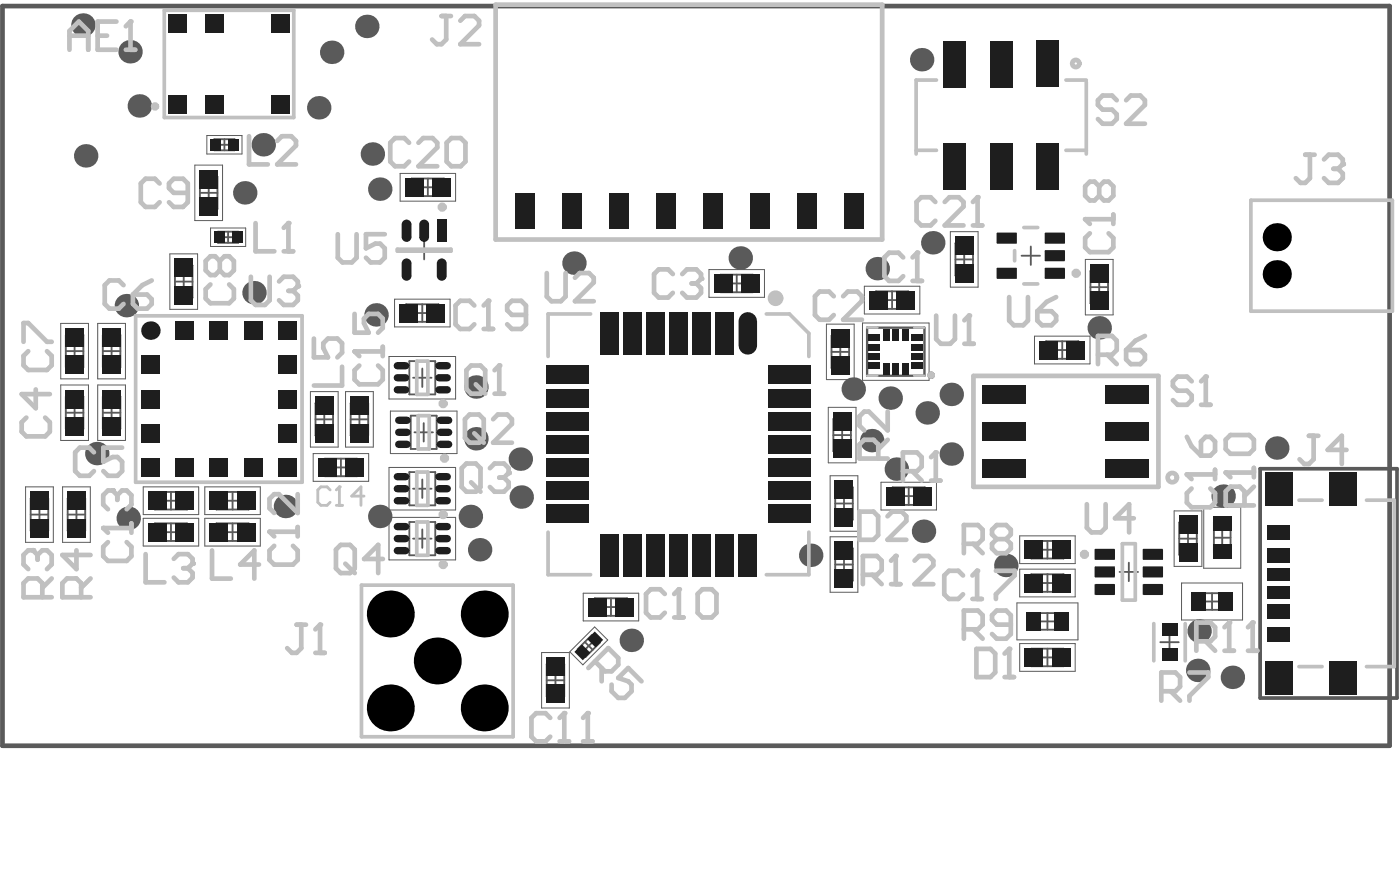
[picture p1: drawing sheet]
<svg xmlns="http://www.w3.org/2000/svg" width="252mm" height="158mm" viewBox="0 0 252 158" stroke-linecap="round" stroke-linejoin="round" font-family="sans-serif">
<path d="M74.6 45h3.4M76.3 43.3v3.3M183.8 46h3.3M185.5 44.3v3.3M201.4 102.8h3.4M203.1 101.2v3.3M208.8 115.5h3.3M210.4 113.8v3.3" fill="none" stroke="#5a5a5a" stroke-width=".33"/>
<g fill="#5a5a5a">
<circle cx="17.4" cy="81.6" r="2.11"/>
<circle cx="215.5" cy="120.5" r="2.11"/>
<circle cx="197.8" cy="58.9" r="2.11"/>
<circle cx="165.8" cy="10.7" r="2.11"/>
<circle cx="221.7" cy="121.8" r="2.11"/>
<circle cx="166.8" cy="74.2" r="2.11"/>
<circle cx="153.5" cy="70" r="2.11"/>
<circle cx="156.8" cy="79.2" r="2.11"/>
<circle cx="171.1" cy="81.6" r="2.11"/>
<circle cx="161.3" cy="84.3" r="2.11"/>
<circle cx="181" cy="101.7" r="2.11"/>
<circle cx="220.1" cy="89.2" r="2.11"/>
<circle cx="84.6" cy="92.9" r="2.11"/>
<circle cx="93.8" cy="89.4" r="2.11"/>
<circle cx="51.4" cy="91.1" r="2.11"/>
<circle cx="68.3" cy="92.9" r="2.11"/>
<circle cx="22.7" cy="55" r="2.11"/>
<circle cx="215.7" cy="113.5" r="2.11"/>
<circle cx="229.7" cy="80.6" r="2.11"/>
<circle cx="157.8" cy="48.3" r="2.11"/>
<circle cx="133.2" cy="46.4" r="2.11"/>
<circle cx="23.1" cy="93.2" r="2.11"/>
<circle cx="93.6" cy="82.6" r="2.11"/>
<circle cx="86.3" cy="98.8" r="2.11"/>
<circle cx="145.9" cy="99.8" r="2.11"/>
<circle cx="171.1" cy="70.9" r="2.11"/>
<circle cx="160.2" cy="71.6" r="2.11"/>
<circle cx="167.8" cy="43.7" r="2.11"/>
<circle cx="166.2" cy="95.5" r="2.11"/>
<circle cx="113.6" cy="115.1" r="2.11"/>
<circle cx="85.6" cy="78.9" r="2.11"/>
<circle cx="85.6" cy="69.6" r="2.11"/>
<circle cx="67.7" cy="56.6" r="2.11"/>
<circle cx="103.3" cy="47.3" r="2.11"/>
<circle cx="68.3" cy="34" r="2.11"/>
<circle cx="45.7" cy="52.6" r="2.11"/>
<circle cx="44" cy="34.7" r="2.11"/>
<circle cx="47.4" cy="26" r="2.11"/>
<circle cx="67" cy="27.7" r="2.11"/>
<circle cx="15.4" cy="28" r="2.11"/>
<circle cx="25.1" cy="19" r="2.11"/>
<circle cx="57.3" cy="19.4" r="2.11"/>
<circle cx="66" cy="4.8" r="2.11"/>
<circle cx="59.7" cy="9.4" r="2.11"/>
<circle cx="14.9" cy="4.5" r="2.11"/>
<circle cx="23.4" cy="9.3" r="2.11"/>
</g>
<g fill="none" stroke="#5a5a5a" stroke-width=".33">
<path d="M36 34.7h3.1M36 31.8h3.1v5.8h-3.1zM37.5 33.1v3.2M38.5 25h3.7v2h-3.7zM39.4 26h2M40.4 25v2M74.1 32.1h5.8v3.2h-5.8zM75.4 33.7h3.2M77 32.1v3.2M31.5 50.6h3.1M31.5 47.7h3.1v5.8h-3.1zM33.1 49.1v3.1"/>
<path d="M39.2 41.7h3.7v2h-3.7zM40 42.7h2M41 41.7v2M73.1 54.7h5.8v3.2h-5.8zM74.4 56.3h3.2M76 54.7v3.2M129.6 49.4h5.9v3.1h-5.9zM131 51h3.1M132.5 49.4v3.1M157.6 52.4h5.8v3.1h-5.8zM158.9 54h3.2M160.5 52.4v3.1"/>
<path d="M171.9 46.6h3.2M171.9 43.7h3.2v5.9h-3.2zM173.5 45.1v3.1M196.2 51.6h3.2M196.2 48.7h3.2v5.8h-3.2zM197.8 50.1v3.1M11.8 74.2h3.2M11.8 63.1h3.2M11.8 71.3h3.2v5.8h-3.2zM11.8 60.2h3.2v5.8h-3.2zM13.4 61.6v3.1M13.4 72.6v3.2"/>
<path d="M18.5 74.2h3.2M18.5 63.1h3.2M18.5 71.3h3.2v5.8h-3.2zM18.5 60.2h3.2v5.8h-3.2zM20.1 61.6v3.1M20.1 72.6v3.2M56.8 75.4h3.1M56.8 72.5h3.1v5.8h-3.1zM58.3 73.8v3.2M63.1 75.4h3.1M63.1 72.5h3.1v5.8h-3.1zM64.7 73.8v3.2"/>
<path d="M73.7 64.9h4.6v6h-4.6zM73.9 74.7h4.7v6h-4.7zM74.3 67.9h3.3M74.6 77.7h3.3M76 66.3v3.3M76.2 76.1v3.3M149.6 63.3h3.2M149.6 60.4h3.2v5.8h-3.2zM149.9 78.2h3.2M149.9 75.3h3.2v5.8h-3.2zM151.2 61.7v3.1M151.5 76.7v3.1"/>
<path d="M188.2 61.4h5.8v3.1h-5.8zM189.5 62.9h3.2M191.1 61.4v3.1M5.5 92.5h3.2M5.5 89.6h3.2v5.8h-3.2zM7.1 91v3.1M12.2 92.5h3.1M12.2 89.6h3.1v5.8h-3.1zM13.8 91v3.1M27.8 88.5h5.9v3.1h-5.9zM27.8 94.1h5.9v3.2h-5.9zM29.2 95.7h3.1"/>
<path d="M29.2 90h3.1M30.8 88.5v3.1M30.8 94.1v3.2M38.9 94.1h5.9v3.2h-5.9zM38.9 88.5h5.9v3.1h-5.9zM40.3 95.7h3.1M40.3 90h3.1M41.8 88.5v3.1M41.8 94.1v3.2M58.4 82.5h5.9v3.1h-5.9zM59.8 84.1h3.1M61.3 82.5v3.1"/>
<path d="M73.7 84.9h4.6v6h-4.6zM73.7 93.9h4.6v5.9h-4.6zM74.3 87.9h3.3M74.3 96.9h3.3M76 86.2v3.3M76 95.2v3.3M150.3 90.5h3.1M150.3 87.6h3.1v5.8h-3.1zM150.3 98.6h3.1v5.8h-3.1zM151.8 89v3.1M151.8 99.9v3.2M160.6 87.6h5.8v3.2h-5.8z"/>
<path d="M161.9 89.2h3.2M163.5 87.6v3.2M185.5 97.3h5.9v3.1h-5.9zM186.9 98.8h3.1M188.5 97.3v3.1M212.2 96.9h3.1M212.2 93.9h3.1v5.9h-3.1zM213.7 95.3v3.1M218.4 96.7h3M218.4 93.9h3v5.6h-3zM219.9 95.2v3M98.4 119.4h3.1v5.8h-3.1z"/>
<path d="M103.9 116.7l2.6-2.6 1.4 1.4-2.6 2.6zM105.2 115.4l1.4 1.4M106.6 115.4l-1.4 1.4M107 107.6h5.8v3.1h-5.8zM108.3 109.2h3.2M109.9 107.6v3.1M150.3 101.5h3.1M185.5 116.6h5.9v3.2h-5.9zM185.5 103.3h5.9v3.1h-5.9zM185.6 110.2h5.7v3h-5.7zM186.9 118.2h3.1M186.9 104.8h3.1"/>
<path d="M187 111.7h3M188.5 103.3v3.1M188.5 110.2v3M188.5 116.6v3.2M215.2 106.7h5.7v3h-5.7zM216.6 108.2h3M218.1 106.7v3M98.4 122.3h3.1M99.9 120.7v3.2"/>
</g>
<g fill="none" stroke="#5a5a5a" stroke-width=".18">
<path d="M35.1 29.7h4.9v10h-4.9zM37.2 24.4h6.3v3.3h-6.3zM72 31.2h10v5h-10zM10.9 58.2h5v9.9h-5zM17.6 58.2h5v9.9h-5zM30.6 45.6h5v10h-5zM37.9 41h6.3v3.3h-6.3zM71 53.8h10v5h-10zM127.6 48.5h9.9v5h-9.9zM148.7 58.3h5v10h-5zM155.2 58.1h12v10.3h-12zM155.5 51.5h10v5h-10z"/>
<path d="M171 41.7h5v9.9h-5zM195.3 46.6h5v10h-5zM10.9 69.2h5v10h-5zM17.6 69.2h5v10h-5zM55.8 70.4h5v10h-5zM62.2 70.4h5v10h-5zM70 64.1h12v7.6h-12zM70.2 73.9h12v7.7h-12zM149 73.2h5v10h-5zM186.1 60.4h10v5h-10zM4.6 87.5h5v10h-5zM11.3 87.5h4.9v10h-4.9z"/>
<path d="M25.8 87.5h9.9v5h-9.9zM25.8 93.2h9.9v5h-9.9zM36.8 93.2h10v5h-10zM36.8 87.5h10v5h-10zM56.3 81.6h10v4.9h-10zM70 84.1h12v7.6h-12zM70 93h12v7.7h-12zM149.4 96.5h4.9v10h-4.9zM149.4 85.5h4.9v10h-4.9zM158.5 86.7h10v5h-10zM183.5 96.4h9.9v4.9h-9.9zM211.2 91.9h5v9.9h-5z"/>
<path d="M216.6 91.2h6.6v11h-6.6zM97.4 117.3h5v10h-5zM102.5 117.2l4.5-4.5 2.3 2.4-4.4 4.4zM104.9 106.7h10v4.9h-10zM183 108.4h10.9v6.7h-10.9zM183.5 115.7h9.9v5h-9.9zM183.5 102.3h9.9v5h-9.9zM212.6 104.8h11v6.7h-11z"/>
</g>
<g fill="none" stroke="#5a5a5a" stroke-width=".66">
<path d="M226.7 84.3h24.6v41.2h-24.6z"/>
<circle cx="167.5" cy="67.5" r=".33"/>
</g>
<path d="M156 58.9h10.3v8.7h-10.3z" fill="none" stroke="#5a5a5a" stroke-width=".42"/>
<path d="M.4 1.1h249.6v133h-249.6z" fill="none" stroke="#5a5a5a" stroke-width=".84"/>
<g fill="none" stroke="#c0c0c0" stroke-width=".66">
<path d="M29.6 1.8h23.3v19.3h-23.3zM168.5 14.4h-3.7v13.3M191.8 14.4h3.6M195.4 14.7v13M164.8 27h3.7M191.8 27h3.6M225.1 36h25.4v20h-25.4zM24.4 56.8h30v29.9h-30zM71.5 44.8h9.6v.4h-9.6zM106.3 56.5h-7.7v7.6M137.9 56.5h4.1l3.5 3.4v4.2M182.5 45.1v1.8"/>
<path d="M184.2 40.9h2.5M184.2 51.1h2.5M75 64.9h2v6h-2zM75.2 74.7h2v6h-2zM75 84.9h2v6h-2zM75 93.9h2v5.9h-2zM98.6 95.7v7.6h7.7M145.5 95.7v7.6h-7.6M201.9 97.8h2.4v10.1h-2.4zM233.7 89.9h4.2M245.9 89.9h4.9v30h-4.9M65 105.2h27.3v27.3h-27.3z"/>
<path d="M207.6 112.1v6.7M213.2 112.1v6.7M233.7 119.9h4.2"/>
</g>
<path d="M156 58.9h1.9M164.5 58.9h1.8M156 67.6h1.9M164.5 67.6h1.8" fill="none" stroke="#c0c0c0" stroke-width=".42"/>
<path d="M89.2 .8h69.5v42.3h-69.5zM175.1 67.6h33.3v19.9h-33.3zM175.7 116.7h2.5l.9 .8v3.4l-.9 .8h-2.5zM181.6 116.7v5M180.7 121.7h1.7" fill="none" stroke="#c0c0c0" stroke-width=".84"/>
<circle cx="181.6" cy="116.7" r=".42" fill="#c0c0c0"/>
<path d="M45.1 49.8v4.2l.9 .8h1.7l.8-.8v-4.2M50.2 50.6l.8-.8h1.7l.9 .8v.9M60.8 42.1v4.2l.8 .9h1.7l.9-.9v-4.2M69.2 42.1h-3.4v2.6l1.7-.9h.9l.8 .9v1.6l-.8 .9h-1.7l-.9-.9M181.6 53.4v4.2l.8 .9h1.7l.8-.9v-4.2M186.6 56h2.6l.8 .8v.8l-.8 .9h-1.7l-.9-.9zM190 53.4l-1.7 .9-1.7 1.7M195.5 90.7v4.2l.9 .8h1.7l.8-.8v-4.2M204 93.2h-3.4l2.5-2.5v5M181.6 116.7l-.9 .8" fill="none" stroke="#c0c0c0" stroke-width=".84"/>
<circle cx="53.6" cy="51.5" r=".42" fill="#c0c0c0"/>
<path d="M51.9 52.3h.8M52.7 52.3l.9 .8v.9l-.9 .8h-1.7l-.8-.8M53.6 51.5l-.9 .8M98.4 49.1v4.2l.8 .9h1.7l.9-.9v-4.2M103.4 49.9l.9-.8h1.7l.8 .8v.9l-3.4 3.4h3.4M168.4 56.7v4.3l.9 .8h1.7l.8-.8v-4.3M174.3 56.7v5.1M173.5 61.8h1.7" fill="none" stroke="#c0c0c0" stroke-width=".84"/>
<circle cx="174.3" cy="56.7" r=".42" fill="#c0c0c0"/>
<path d="M200.9 18l-.8-.8h-1.7l-.9 .8v.9l.9 .8h1.7l.8 .9v.8l-.8 .8h-1.7l-.9-.8M202.6 18l.9-.8h1.6l.9 .8v.9l-3.4 3.3h3.4M174.3 56.7l-.8 .9M214.4 68.6l-.8-.9h-1.7l-.9 .9v.8l.9 .9h1.7l.8 .8v.8l-.8 .9h-1.7l-.9-.9M216.1 72.8h1.7M216.9 67.7v5.1" fill="none" stroke="#c0c0c0" stroke-width=".84"/>
<circle cx="216.9" cy="67.7" r=".42" fill="#c0c0c0"/>
<path d="M216.9 67.7l-.8 .9M161.2 100v5M155.2 103.3h2.6l.8-.8v-1.7l-.8-.8h-2.6v5M156.9 103.3l1.7 1.7M160.3 105h1.7" fill="none" stroke="#c0c0c0" stroke-width=".84"/>
<circle cx="161.2" cy="100" r=".42" fill="#c0c0c0"/>
<path d="M161.2 100l-.9 .8M164.5 100.8l.9-.8h1.7l.8 .8v.9l-3.4 3.3h3.4M215.2 115.3h2.6l.8-.8v-1.7l-.8-.9h-2.6v5.1M216.9 115.3l1.7 1.7M220.3 117h1.7M221.2 111.9v5.1" fill="none" stroke="#c0c0c0" stroke-width=".84"/>
<circle cx="221.2" cy="111.9" r=".42" fill="#c0c0c0"/>
<path d="M221.2 111.9l-.9 .9M224.5 117h1.7M225.4 111.9v5.1" fill="none" stroke="#c0c0c0" stroke-width=".84"/>
<circle cx="225.4" cy="111.9" r=".42" fill="#c0c0c0"/>
<path d="M220.5 85h5.1M223.9 90.9v-2.6l-.8-.8h-1.7l-.9 .8v2.6h5.1M225.6 87.5l-1.7 1.7M225.6 84.1v1.7M225.4 111.9l-.9 .9" fill="none" stroke="#c0c0c0" stroke-width=".84"/>
<circle cx="220.5" cy="85" r=".42" fill="#c0c0c0"/>
<g fill="none" stroke="#c0c0c0" stroke-width=".84">
<path d="M197.5 63.8h2.6l.8-.9v-1.7l-.8-.8h-2.6v5.1M199.2 63.8l1.7 1.7M202.6 62.9h2.5l.9 .9v.8l-.9 .9h-1.6l-.9-.9zM206 60.4l-1.7 .8-1.7 1.7M220.5 79.1l.9-.9h3.3l.9 .9v1.7l-.9 .8h-3.3l-.9-.8zM5.9 98.9h-.8l-.9 .9v1.7l.9 .8M13.8 98.9v3.4l-2.6-2.5h5.1M173.4 97.8h2.5l.9-.9v-1.7l-.9-.8h-2.5v5.1M175.1 97.8l1.7 1.7M179.3 96.9l-.8-.8v-.9l.8-.8h1.7l.9 .8v.9l-.9 .8M179.3 96.9l-.8 .9v.8l.8 .9h1.7l.9-.9v-.8l-.9-.9M179.3 96.9h1.7"/>
<path d="M220.5 85l.9 .8M7.6 107.4v-2.5l-.8-.9h-1.7l-.9 .9v2.5h5.1M9.3 104l-1.7 1.7M14.6 107.4v-2.5l-.8-.9h-1.7l-.9 .9v2.5h5.1M16.3 104l-1.7 1.7M107 118.9l1.8 1.8h1.2l1.2-1.2v-1.2l-1.8-1.8-3.5 3.6M173.4 113.2h2.5l.9-.9v-1.7l-.9-.8h-2.5v5M175.1 113.2l1.7 1.6M181.9 112.3h-2.6l-.8-.8v-.9l.8-.8h1.7l.9 .8v3.4l-.9 .8h-1.7l-.8-.8M108.2 120.1v2.4M115.4 122.5l-2.4-2.4-1.8 1.8 1.8 .6 .6 .6v1.2l-1.2 1.2h-1.2l-1.2-1.2v-1.2M208.9 124.3h2.6l.8-.8v-1.7l-.8-.9h-2.6v5.1"/>
<path d="M210.6 124.3l1.7 1.7M214 120.9h3.4v.9l-3.4 3.3v.9"/>
</g>
<circle cx="5.9" cy="98.9" r=".42" fill="#c0c0c0"/>
<path d="M159.7 74v3.4l-3.4-3.4h-.8l-.9 .9v1.6l.9 .9M159.7 79.1l-1.7 1.7M5.9 98.9l.9 .9M6.8 99.8v.8M6.8 99.8l.8-.9h.9l.8 .9v1.7l-.8 .8M158 82.5v-2.6l-.8-.8h-1.7l-.9 .8v2.6h5.1M162.4 84.7h2.6l.8-.8v-1.7l-.8-.8h-2.6v5M164.1 84.7l1.7 1.7M167.5 86.4h1.7M168.4 81.4v5" fill="none" stroke="#c0c0c0" stroke-width=".84"/>
<circle cx="168.4" cy="81.4" r=".42" fill="#c0c0c0"/>
<path d="M60.4 98.8l.9-.8h1.7l.8 .8v3.4l-.8 .8h-1.7l-.9-.8zM83.9 83.3h1.7l.8 .9v3.4l-.8 .8h-1.7l-.8-.8v-3.4zM84.8 86.7l1.6 1.7M88.1 84.2l.9-.9h1.7l.8 .9v.8M168.4 81.4l-.9 .8M62.1 101.4l1.7 1.6M68.9 100.5h-3.4l2.5-2.5v5" fill="none" stroke="#c0c0c0" stroke-width=".84"/>
<circle cx="91.5" cy="85" r=".42" fill="#c0c0c0"/>
<path d="M83.9 66.6l.9-.9h1.6l.9 .9v3.3l-.9 .9h-1.6l-.9-.9zM84.5 74.5h1.7l.8 .9v3.4l-.8 .8h-1.7l-.8-.8v-3.4zM85.3 77.9l1.7 1.7M85.6 69.1l1.7 1.7M88.7 75.4l.9-.9h1.7l.8 .9v.8l-3.4 3.4h3.4M89 70.8h1.7M89.8 65.7v5.1M89.8 85.9h.9M90.7 85.9l.8 .8v.9l-.8 .8h-1.7l-.9-.8M91.5 85l-.8 .9" fill="none" stroke="#c0c0c0" stroke-width=".84"/>
<circle cx="89.8" cy="65.7" r=".42" fill="#c0c0c0"/>
<path d="M56.5 60.9v3.4h2.5l-.8-1.7v-.9l.8-.8h1.7l.8 .8v1.7l-.8 .9M61.5 65.9v3.4h-5M89.8 65.7l-.8 .9M26.2 99.6v5.1h3.4M38.1 99v5h3.4M31.3 100.5l.8-.9h1.7l.9 .9v.8M46.6 101.5h-3.4l2.6-2.5v5" fill="none" stroke="#c0c0c0" stroke-width=".84"/>
<circle cx="34.7" cy="101.3" r=".42" fill="#c0c0c0"/>
<path d="M44.8 24.5v5.1h3.4M49.9 25.3l.8-.8h1.7l.9 .8v.9l-3.4 3.4h3.4M46 40.1v5.1h3.4M51 45.2h1.7M51.9 40.1v5.1M33 102.2h.8M33.8 102.2l.9 .8v.9l-.9 .8h-1.7l-.8-.8M34.7 101.3l-.9 .9" fill="none" stroke="#c0c0c0" stroke-width=".84"/>
<circle cx="51.9" cy="40.1" r=".42" fill="#c0c0c0"/>
<path d="M234.8 27.8h1.7M235.7 27.8v4.2l-.9 .9h-.8l-.9-.9M238.2 28.7l.9-.9h1.6l.9 .9v.8M51.9 40.1l-.9 .9M235.5 78.4h1.7M236.3 78.4v4.2l-.8 .8h-.8l-.9-.8M242.3 80.9h-3.4l2.5-2.5v5" fill="none" stroke="#c0c0c0" stroke-width=".84"/>
<circle cx="241.6" cy="29.5" r=".42" fill="#c0c0c0"/>
<path d="M79.4 2.9h1.7M80.3 2.9v4.2l-.9 .8h-.8l-.9-.8M82.8 3.7l.9-.8h1.6l.9 .8v.9l-3.4 3.3h3.4M239.9 30.4h.8M240.7 30.4l.9 .8v.8l-.9 .9h-1.6l-.9-.9M241.6 29.5l-.9 .9M53.4 112.3h1.7M54.2 112.3v4.2l-.8 .9h-.9l-.8-.9M56.7 117.4h1.7M57.6 112.3v5.1" fill="none" stroke="#c0c0c0" stroke-width=".84"/>
<circle cx="57.6" cy="112.3" r=".42" fill="#c0c0c0"/>
<path d="M168.3 36.3l-.9-.8h-1.7l-.8 .8v3.4l.8 .8h1.7l.9-.8M170 36.3l.8-.8h1.7l.9 .8v.9l-3.4 3.3h3.4M175.9 35.5v5M175 40.5h1.7M154.6 92h2.5l.9 .8v3.4l-.9 .9h-2.5zM159.7 92.8l.8-.8h1.7l.9 .8v.9l-3.4 3.4h3.4M57.6 112.3l-.9 .9" fill="none" stroke="#c0c0c0" stroke-width=".84"/>
<circle cx="175.9" cy="35.5" r=".42" fill="#c0c0c0"/>
<path d="M73.6 25.7l-.8-.9h-1.7l-.9 .9v3.3l.9 .9h1.7l.8-.9M75.3 25.7l.8-.9h1.7l.9 .9v.8l-3.4 3.4h3.4M80.4 25.7l.8-.9h1.7l.8 .9v3.3l-.8 .9h-1.7l-.8-.9zM175.9 35.5l-.9 .8M85.3 54.9l-.8-.8h-1.7l-.8 .8v3.4l.8 .9h1.7l.8-.9M87 59.2h1.7M87.9 54.1v5.1" fill="none" stroke="#c0c0c0" stroke-width=".84"/>
<circle cx="87.9" cy="54.1" r=".42" fill="#c0c0c0"/>
<path d="M195.2 39.4h5.1M200.3 38.6v1.7M87.9 54.1l-.9 .8M94.6 56.6h-2.5l-.9-.8v-.9l.9-.8h1.7l.8 .8v3.4l-.8 .9h-1.7l-.9-.9M196.1 42l-.9 .8v1.7l.9 .8h3.4l.8-.8v-1.7l-.8-.8" fill="none" stroke="#c0c0c0" stroke-width=".84"/>
<circle cx="195.2" cy="39.4" r=".42" fill="#c0c0c0"/>
<path d="M195.2 39.4l.9 .9M197.8 33.5l-.9-.8h-.8l-.9 .8v1.7l.9 .8h.8l.9-.8M197.8 33.5l.8-.8h.9l.8 .8v1.7l-.8 .8h-.9l-.8-.8M197.8 33.5v1.7M173.3 103.5l-.9-.9h-1.7l-.8 .9v3.4l.8 .8h1.7l.9-.8M175 107.7h1.6M175.8 102.6v5.1" fill="none" stroke="#c0c0c0" stroke-width=".84"/>
<circle cx="175.8" cy="102.6" r=".42" fill="#c0c0c0"/>
<path d="M213.5 85.3h5.1M214.4 87.8l-.9 .9v1.7l.9 .8h3.4l.8-.8v-1.7l-.8-.9M218.6 84.5v1.6M175.8 102.6l-.8 .9M179.2 102.6h3.4v.9l-3.4 3.4v.8" fill="none" stroke="#c0c0c0" stroke-width=".84"/>
<circle cx="213.5" cy="85.3" r=".42" fill="#c0c0c0"/>
<path d="M63.8 63.2h5.1M64.6 65.7l-.8 .9v1.7l.8 .8h3.4l.9-.8v-1.7l-.9-.9M68.9 62.3v1.7M213.5 78.6l.9 1.6 1.7 1.7M216.1 79.4l.8-.8h.9l.8 .8v1.7l-.8 .8h-1.7zM213.5 85.3l.9 .8" fill="none" stroke="#c0c0c0" stroke-width=".84"/>
<circle cx="63.8" cy="63.2" r=".42" fill="#c0c0c0"/>
<path d="M63.8 56.4v3.4h2.5l-.8-1.7v-.8l.8-.9h1.7l.9 .9v1.7l-.9 .8M63.8 63.2l.8 .8" fill="none" stroke="#c0c0c0" stroke-width=".84"/>
<path d="M59.4 88.1l-.6-.6h-1.1l-.5 .6v2.2l.5 .6h1.1l.6-.6M60.5 90.9h1.1M61.1 87.5v3.4" fill="none" stroke="#c0c0c0" stroke-width=".5"/>
<circle cx="61.1" cy="87.5" r=".25" fill="#c0c0c0"/>
<path d="M61.1 87.5l-.6 .6M65.5 89.2h-2.2l1.6-1.7v3.4" fill="none" stroke="#c0c0c0" stroke-width=".5"/>
<path d="M18.6 94.9h5M19.4 97.5l-.8 .8v1.7l.8 .9h3.4l.8-.9v-1.7l-.8-.8M23.6 94.1v1.7" fill="none" stroke="#c0c0c0" stroke-width=".84"/>
<circle cx="18.6" cy="94.9" r=".42" fill="#c0c0c0"/>
<path d="M18.6 94.9l.8 .9M20.3 88.2h-.9l-.8 .8v1.7l.8 .9" fill="none" stroke="#c0c0c0" stroke-width=".84"/>
<circle cx="20.3" cy="88.2" r=".42" fill="#c0c0c0"/>
<path d="M20.3 88.2l.8 .8M21.1 89v.9M21.1 89l.9-.8h.8l.8 .8v1.7l-.8 .9M48.5 95.6h5.1M49.3 98.1l-.8 .9v1.7l.8 .8h3.4l.9-.8v-1.7l-.9-.9M53.6 94.8v1.7" fill="none" stroke="#c0c0c0" stroke-width=".84"/>
<circle cx="48.5" cy="95.6" r=".42" fill="#c0c0c0"/>
<path d="M48.5 95.6l.8 .9M53.6 88.9v3.3l-3.4-3.3h-.9l-.8 .8v1.7l.8 .8M99 129.1l-.9-.9h-1.6l-.9 .9v3.4l.9 .8h1.6l.9-.8M100.7 133.3h1.7M101.5 128.2v5.1" fill="none" stroke="#c0c0c0" stroke-width=".84"/>
<circle cx="101.5" cy="128.2" r=".42" fill="#c0c0c0"/>
<path d="M101.5 128.2l-.8 .9M104.9 133.3h1.7M105.8 128.2v5.1" fill="none" stroke="#c0c0c0" stroke-width=".84"/>
<circle cx="105.8" cy="128.2" r=".42" fill="#c0c0c0"/>
<path d="M119.6 106.8l-.8-.8h-1.7l-.9 .8v3.4l.9 .8h1.7l.8-.8M121.3 111h1.7M122.1 106v5M105.8 128.2l-.9 .9" fill="none" stroke="#c0c0c0" stroke-width=".84"/>
<circle cx="122.1" cy="106" r=".42" fill="#c0c0c0"/>
<g fill="none" stroke="#c0c0c0" stroke-width=".84">
<path d="M28.7 33l-.8-.9h-1.7l-.9 .9v3.4l.9 .8h1.7l.8-.8M33.8 34.7h-2.6l-.8-.9v-.8l.8-.9h1.7l.9 .9v3.4l-.9 .8h-1.7l-.8-.8M22.2 51.3l-.8-.9h-1.7l-.9 .9v3.4l.9 .8h1.7l.8-.8M23.9 53h2.6l.8 .8v.9l-.8 .8h-1.7l-.9-.8zM27.3 50.4l-1.7 .9-1.7 1.7M37.9 51.1l-.9 .9v1.7l.9 .8h3.3l.9-.8v-1.7l-.9-.9M39.5 46.9l-.8-.8h-.8l-.9 .8v1.7l.9 .9h.8l.8-.9M39.5 46.9l.9-.8h.8l.9 .8v1.7l-.9 .9h-.8l-.9-.9M39.5 46.9v1.7M121.1 49.3l-.9-.9h-1.7l-.8 .9v3.4l.8 .8h1.7l.9-.8M122.7 49.3l.9-.9h1.7l.8 .9v.8M4.2 61.5v-3.4h.9l3.4 3.4h.8"/>
<path d="M4.7 75.1l-.8 .8v1.7l.8 .9h3.4l.9-.9v-1.7l-.9-.8M5.1 63.1l-.9 .9v1.7l.9 .8h3.4l.8-.8v-1.7l-.8-.9M6.4 70v3.4l-2.5-2.5h5.1M16.9 81.3l-.8-.8h-1.7l-.9 .8v3.4l.9 .9h1.7l.8-.9M22 80.5h-3.4v2.5l1.7-.8h.8l.9 .8v1.7l-.9 .9h-1.7l-.8-.9M122.1 106l-.8 .8M125.5 106.8l.9-.8h1.7l.8 .8v3.4l-.8 .8h-1.7l-.9-.8z"/>
</g>
<circle cx="126.1" cy="50.1" r=".42" fill="#c0c0c0"/>
<path d="M124.4 51h.9M125.3 51l.8 .8v.9l-.8 .8h-1.7l-.9-.8M126.1 50.1l-.8 .9M150 53.3l-.8-.9h-1.7l-.9 .9v3.3l.9 .9h1.7l.8-.9M151.7 53.3l.8-.9h1.7l.9 .9v.8l-3.4 3.4h3.4M162.5 46.3l-.8-.9h-1.7l-.9 .9v3.4l.9 .8h1.7l.8-.8M164.2 50.5h1.7M165 45.4v5.1" fill="none" stroke="#c0c0c0" stroke-width=".84"/>
<circle cx="165" cy="45.4" r=".42" fill="#c0c0c0"/>
<path d="M12.5 8.9v-3.3l1.7-1.7 1.7 1.7v3.3M12.5 6.4h3.4M17.6 6.4h1.7M20.9 3.9h-3.3v5h3.3M22.6 8.9h1.7M23.5 3.9v5M165 45.4l-.8 .9" fill="none" stroke="#c0c0c0" stroke-width=".84"/>
<circle cx="23.5" cy="3.9" r=".42" fill="#c0c0c0"/>
<g fill="none" stroke="#c0c0c0" stroke-width=".84">
<path d="M23.5 3.9l-.9 .8"/>
<circle cx="27.9" cy="19.1" r=".33"/>
<circle cx="193.6" cy="11.4" r=".64"/>
<circle cx="210.9" cy="85.9" r=".83"/>
</g>
<g fill="none" stroke="#c0c0c0" stroke-width=".83">
<circle cx="79.6" cy="37.2" r=".42"/>
<circle cx="193.6" cy="49.1" r=".42"/>
<circle cx="79.7" cy="72.6" r=".42"/>
<circle cx="79.7" cy="92.5" r=".42"/>
<circle cx="80" cy="82.4" r=".42"/>
<circle cx="195.1" cy="99.7" r=".42"/>
<circle cx="79.7" cy="101.5" r=".42"/>
</g>
<circle cx="139.5" cy="53.6" r=".74" fill="none" stroke="#c0c0c0" stroke-width="1.3"/>
<circle cx="167.5" cy="67.5" r=".33" fill="none" stroke="#c0c0c0" stroke-width=".66"/>
<g fill="#000">
<circle cx="229.7" cy="42.7" r="2.53"/>
<circle cx="229.7" cy="49.3" r="2.53"/>
<circle cx="70.2" cy="110.4" r="4.2"/>
<circle cx="78.7" cy="118.8" r="4.2"/>
<circle cx="87.1" cy="110.4" r="4.2"/>
<circle cx="70.2" cy="127.3" r="4.2"/>
<circle cx="87.1" cy="127.3" r="4.2"/>
</g>
<g fill="#1e1e1e">
<path d="M189.2 116.6h3.4v3.2h-3.4z" fill-rule="evenodd"/>
<path d="M184.3 116.6h3.4v3.2h-3.4z" fill-rule="evenodd"/>
<path d="M184.6 110.1h2.7v3.3h-2.7z" fill-rule="evenodd"/>
<path d="M189.6 110.1h2.7v3.3h-2.7z" fill-rule="evenodd"/>
<path d="M227.6 118.9h4.9v6h-4.9z" fill-rule="evenodd"/>
<path d="M239.2 118.9h5v6h-5z" fill-rule="evenodd"/>
<path d="M227.6 84.9h4.9v6h-4.9z" fill-rule="evenodd"/>
<path d="M239.2 84.9h5v6h-5z" fill-rule="evenodd"/>
<path d="M228.1 105.4h3.9v2.3h-3.9z" fill-rule="evenodd"/>
<path d="M228.1 102.1h3.9v2.3h-3.9z" fill-rule="evenodd"/>
<path d="M228.1 98.6h3.9v2.5h-3.9z" fill-rule="evenodd"/>
<path d="M228.1 108.7h3.9v2.5h-3.9z" fill-rule="evenodd"/>
<path d="M228.1 112.7h3.9v2.7h-3.9z" fill-rule="evenodd"/>
<path d="M228.1 94.4h3.9v2.7h-3.9z" fill-rule="evenodd"/>
</g>
<g fill="none" stroke="#1e1e1e" stroke-width="1.3">
<path d="M71.5 65.8h1.5M71.5 67.9h1.5M71.5 70.1h1.5M71.7 79.9h1.5M71.7 77.7h1.5M71.7 75.6h1.5M79 65.8h1.5M79 67.9h1.5M79 70.1h1.5M79.2 79.9h1.5M79.2 77.7h1.5M79.2 75.6h1.5"/>
<path d="M71.5 85.7h1.5M71.5 87.9h1.5M71.5 90h1.5M71.5 99h1.5M71.5 96.9h1.5M71.5 94.7h1.5M79 85.7h1.5M79 87.9h1.5M79 90h1.5M79 99h1.5M79 96.9h1.5M79 94.7h1.5"/>
</g>
<g fill="#1e1e1e">
<path d="M138.2 65.8h7.7v3.3h-7.7z" fill-rule="evenodd"/>
<path d="M138.2 69.9h7.7v3.3h-7.7z" fill-rule="evenodd"/>
<path d="M138.2 74.1h7.7v3.3h-7.7z" fill-rule="evenodd"/>
<path d="M138.2 78.2h7.7v3.4h-7.7z" fill-rule="evenodd"/>
<path d="M138.2 82.4h7.7v3.3h-7.7z" fill-rule="evenodd"/>
<path d="M138.2 86.5h7.7v3.4h-7.7z" fill-rule="evenodd"/>
<path d="M138.2 90.7h7.7v3.3h-7.7z" fill-rule="evenodd"/>
<path d="M132.9 96h3.3v7.7h-3.3z" fill-rule="evenodd"/>
<path d="M128.7 96h3.4v7.7h-3.4z" fill-rule="evenodd"/>
<path d="M124.6 96h3.3v7.7h-3.3z" fill-rule="evenodd"/>
<path d="M120.4 96h3.3v7.7h-3.3z" fill-rule="evenodd"/>
<path d="M116.2 96h3.4v7.7h-3.4z" fill-rule="evenodd"/>
<path d="M112.1 96h3.3v7.7h-3.3z" fill-rule="evenodd"/>
<path d="M107.9 96h3.4v7.7h-3.4z" fill-rule="evenodd"/>
<path d="M98.3 90.7h7.6v3.3h-7.6z" fill-rule="evenodd"/>
<path d="M98.3 86.5h7.6v3.4h-7.6z" fill-rule="evenodd"/>
<path d="M98.3 82.4h7.6v3.3h-7.6z" fill-rule="evenodd"/>
<path d="M98.3 78.2h7.6v3.4h-7.6z" fill-rule="evenodd"/>
<path d="M98.3 74.1h7.6v3.3h-7.6z" fill-rule="evenodd"/>
<path d="M98.3 69.9h7.6v3.3h-7.6z" fill-rule="evenodd"/>
<path d="M98.3 65.8h7.6v3.3h-7.6z" fill-rule="evenodd"/>
<path d="M107.9 56.1h3.4v7.7h-3.4z" fill-rule="evenodd"/>
<path d="M112.1 56.1h3.3v7.7h-3.3z" fill-rule="evenodd"/>
<path d="M116.2 56.1h3.4v7.7h-3.4z" fill-rule="evenodd"/>
<path d="M120.4 56.1h3.3v7.7h-3.3z" fill-rule="evenodd"/>
<path d="M124.6 56.1h3.3v7.7h-3.3z" fill-rule="evenodd"/>
<path d="M128.7 56.1h3.4v7.7h-3.4z" fill-rule="evenodd"/>
</g>
<path d="M134.5 57.8v4.3" fill="none" stroke="#1e1e1e" stroke-width="3.3"/>
<g fill="#1e1e1e">
<path d="M164 65.1h2v1.2h-2z" fill-rule="evenodd"/>
<path d="M164 63.5h2v1.2h-2z" fill-rule="evenodd"/>
<path d="M164 61.8h2v1.2h-2z" fill-rule="evenodd"/>
<path d="M164 60.2h2v1.1h-2z" fill-rule="evenodd"/>
<path d="M162.2 59.2h1.2v2h-1.2z" fill-rule="evenodd"/>
<path d="M160.6 59.2h1.1v2h-1.1z" fill-rule="evenodd"/>
<path d="M158.9 59.2h1.2v2h-1.2z" fill-rule="evenodd"/>
<path d="M156.3 60.2h2v1.1h-2z" fill-rule="evenodd"/>
<path d="M156.3 61.8h2v1.2h-2z" fill-rule="evenodd"/>
<path d="M156.3 63.5h2v1.1h-2z" fill-rule="evenodd"/>
<path d="M156.3 65.1h2v1.2h-2z" fill-rule="evenodd"/>
<path d="M158.9 65.2h1.2v2.1h-1.2z" fill-rule="evenodd"/>
<path d="M160.6 65.2h1.1v2.1h-1.1z" fill-rule="evenodd"/>
<path d="M162.2 65.2h1.2v2.1h-1.2z" fill-rule="evenodd"/>
<path d="M92.8 34.8h3.4v6.4h-3.4z" fill-rule="evenodd"/>
<path d="M101.2 34.8h3.5v6.4h-3.5z" fill-rule="evenodd"/>
<path d="M109.7 34.8h3.4v6.4h-3.4z" fill-rule="evenodd"/>
<path d="M118.1 34.8h3.5v6.4h-3.5z" fill-rule="evenodd"/>
<path d="M126.6 34.8h3.4v6.4h-3.4z" fill-rule="evenodd"/>
<path d="M135 34.8h3.5v6.4h-3.5z" fill-rule="evenodd"/>
<path d="M143.5 34.8h3.4v6.4h-3.4z" fill-rule="evenodd"/>
<path d="M151.9 34.8h3.5v6.4h-3.5z" fill-rule="evenodd"/>
<path d="M149.9 74.1h3.2v3.4h-3.2z" fill-rule="evenodd"/>
<path d="M149.9 79h3.2v3.4h-3.2z" fill-rule="evenodd"/>
<path d="M26.6 94.1h3.4v3.2h-3.4z" fill-rule="evenodd"/>
<path d="M31.5 94.1h3.4v3.2h-3.4z" fill-rule="evenodd"/>
<path d="M98.3 118.2h3.3v3.4h-3.3z" fill-rule="evenodd"/>
<path d="M98.3 123.1h3.3v3.4h-3.3z" fill-rule="evenodd"/>
<path d="M133.3 49.3h3.4v3.3h-3.4z" fill-rule="evenodd"/>
<path d="M128.4 49.3h3.4v3.3h-3.4z" fill-rule="evenodd"/>
<path d="M30.2 2.5h3.4v3.3h-3.4z" fill-rule="evenodd"/>
<path d="M36.9 2.5h3.3v3.3h-3.3z" fill-rule="evenodd"/>
<path d="M48.9 2.5h3.3v3.3h-3.3z" fill-rule="evenodd"/>
<path d="M30.2 17.1h3.4v3.4h-3.4z" fill-rule="evenodd"/>
<path d="M36.9 17.1h3.3v3.4h-3.3z" fill-rule="evenodd"/>
<path d="M48.9 17.1h3.3v3.4h-3.3z" fill-rule="evenodd"/>
<path d="M12.1 93.3h3.3v3.4h-3.3z" fill-rule="evenodd"/>
<path d="M12.1 88.4h3.3v3.4h-3.3z" fill-rule="evenodd"/>
<path d="M5.5 93.3h3.2v3.4h-3.2z" fill-rule="evenodd"/>
<path d="M5.5 88.4h3.2v3.4h-3.2z" fill-rule="evenodd"/>
<path d="M26.6 88.4h3.4v3.3h-3.4z" fill-rule="evenodd"/>
<path d="M31.5 88.4h3.4v3.3h-3.4z" fill-rule="evenodd"/>
<path d="M42.6 88.4h3.4v3.3h-3.4z" fill-rule="evenodd"/>
<path d="M37.7 88.4h3.4v3.3h-3.4z" fill-rule="evenodd"/>
<path d="M76.7 54.7h3.4v3.2h-3.4z" fill-rule="evenodd"/>
<path d="M71.8 54.7h3.4v3.2h-3.4z" fill-rule="evenodd"/>
<path d="M72.8 32h3.4v3.3h-3.4z" fill-rule="evenodd"/>
<path d="M77.7 32h3.4v3.3h-3.4z" fill-rule="evenodd"/>
<path d="M191.9 61.3h3.4v3.3h-3.4z" fill-rule="evenodd"/>
<path d="M187 61.3h3.3v3.3h-3.3z" fill-rule="evenodd"/>
<path d="M149.6 64h3.2v3.4h-3.2z" fill-rule="evenodd"/>
<path d="M149.6 59.1h3.2v3.4h-3.2z" fill-rule="evenodd"/>
<path d="M164.3 87.6h3.4v3.2h-3.4z" fill-rule="evenodd"/>
<path d="M159.3 87.6h3.4v3.2h-3.4z" fill-rule="evenodd"/>
<path d="M209.1 112.1h2.7v2.2h-2.7z" fill-rule="evenodd"/>
<path d="M209.1 116.6h2.7v2.2h-2.7z" fill-rule="evenodd"/>
<path d="M212.1 97.6h3.3v3.4h-3.3z" fill-rule="evenodd"/>
<path d="M212.1 92.7h3.3v3.4h-3.3z" fill-rule="evenodd"/>
<path d="M161.3 52.3h3.4v3.3h-3.4z" fill-rule="evenodd"/>
<path d="M156.3 52.3h3.4v3.3h-3.4z" fill-rule="evenodd"/>
<path d="M176.8 75.9h7.8v3.3h-7.8z" fill-rule="evenodd"/>
<path d="M176.8 69.3h7.8v3.3h-7.8z" fill-rule="evenodd"/>
<path d="M176.8 82.6h7.8v3.3h-7.8z" fill-rule="evenodd"/>
<path d="M198.9 75.9h7.9v3.3h-7.9z" fill-rule="evenodd"/>
<path d="M198.9 69.3h7.9v3.3h-7.9z" fill-rule="evenodd"/>
<path d="M198.9 82.6h7.9v3.3h-7.9z" fill-rule="evenodd"/>
<path d="M196.1 47.5h3.3v3.4h-3.3z" fill-rule="evenodd"/>
<path d="M196.1 52.4h3.3v3.4h-3.3z" fill-rule="evenodd"/>
<path d="M171.8 42.5h3.3v3.4h-3.3z" fill-rule="evenodd"/>
<path d="M171.8 47.4h3.3v3.4h-3.3z" fill-rule="evenodd"/>
<path d="M105.6 114.9l1.4-1.3 1.5 1.5-1.3 1.3z" fill-rule="evenodd"/>
<path d="M103.3 117.2l1.4-1.3 1.5 1.5-1.4 1.3z" fill-rule="evenodd"/>
<path d="M105.8 107.5h3.4v3.3h-3.4z" fill-rule="evenodd"/>
<path d="M110.7 107.5h3.4v3.3h-3.4z" fill-rule="evenodd"/>
<path d="M79.5 46.5l.9 .9v2.2l-.9 .9-.9-.9v-2.2z" fill-rule="evenodd"/>
<path d="M72.3 47.4l.9-.9 .8 .9v2.2l-.8 .9-.9-.9z" fill-rule="evenodd"/>
<path d="M72.3 40.4l.9-.9 .8 .9v2.2l-.8 .9-.9-.9z" fill-rule="evenodd"/>
<path d="M75.4 40.4l.9-.9 .9 .9v2.2l-.9 .9-.9-.9z" fill-rule="evenodd"/>
<path d="M78.6 39.5h1.8v4h-1.8z" fill-rule="evenodd"/>
<path d="M42.6 94.1h3.4v3.2h-3.4z" fill-rule="evenodd"/>
<path d="M37.7 94.1h3.4v3.2h-3.4z" fill-rule="evenodd"/>
<path d="M63 76.2h3.3v3.4h-3.3z" fill-rule="evenodd"/>
<path d="M63 71.2h3.3v3.4h-3.3z" fill-rule="evenodd"/>
<path d="M56.7 76.2h3.3v3.4h-3.3z" fill-rule="evenodd"/>
<path d="M56.7 71.2h3.3v3.4h-3.3z" fill-rule="evenodd"/>
<path d="M150.2 97.4h3.3v3.3h-3.3z" fill-rule="evenodd"/>
<path d="M150.2 102.3h3.3v3.4h-3.3z" fill-rule="evenodd"/>
<path d="M150.2 86.4h3.3v3.4h-3.3z" fill-rule="evenodd"/>
<path d="M150.2 91.3h3.3v3.4h-3.3z" fill-rule="evenodd"/>
<path d="M189.2 103.2h3.4v3.3h-3.4z" fill-rule="evenodd"/>
<path d="M184.3 103.2h3.4v3.3h-3.4z" fill-rule="evenodd"/>
<path d="M219.2 106.5h2.7v3.3h-2.7z" fill-rule="evenodd"/>
<path d="M214.2 106.5h2.7v3.3h-2.7z" fill-rule="evenodd"/>
<path d="M186.5 25.7h3.9v8.3h-3.9z" fill-rule="evenodd"/>
<path d="M178.1 25.7h4v8.3h-4z" fill-rule="evenodd"/>
<path d="M169.8 25.7h4v8.3h-4z" fill-rule="evenodd"/>
<path d="M169.8 7.4h4v8.3h-4z" fill-rule="evenodd"/>
<path d="M178.1 7.4h4v8.3h-4z" fill-rule="evenodd"/>
<path d="M186.4 7.2h4v8.3h-4z" fill-rule="evenodd"/>
<path d="M205.6 98.9l.2-.2h3.3l.1 .2v1.6l-.1 .2h-3.3l-.2-.2z" fill-rule="evenodd"/>
<path d="M205.6 102l.2-.2h3.3l.1 .2v1.7l-.1 .1h-3.3l-.2-.1z" fill-rule="evenodd"/>
<path d="M205.6 105.2l.2-.2h3.3l.1 .2v1.6l-.1 .2h-3.3l-.2-.2z" fill-rule="evenodd"/>
<path d="M196.9 105.2l.2-.2h3.3l.2 .2v1.6l-.2 .2h-3.3l-.2-.2z" fill-rule="evenodd"/>
<path d="M196.9 102l.2-.2h3.3l.2 .2v1.7l-.2 .1h-3.3l-.2-.1z" fill-rule="evenodd"/>
<path d="M196.9 98.9l.2-.2h3.3l.2 .2v1.6l-.2 .2h-3.3l-.2-.2z" fill-rule="evenodd"/>
<path d="M189.2 97.2h3.4v3.3h-3.4z" fill-rule="evenodd"/>
<path d="M184.3 97.2h3.4v3.3h-3.4z" fill-rule="evenodd"/>
<path d="M179.3 48.3l.2-.2h3.3l.2 .2v1.7l-.2 .1h-3.3l-.2-.1z" fill-rule="evenodd"/>
<path d="M179.3 42l.2-.2h3.3l.2 .2v1.6l-.2 .2h-3.3l-.2-.2z" fill-rule="evenodd"/>
<path d="M188.1 41.8h3.3l.2 .2v1.6l-.2 .2h-3.3l-.1-.2v-1.6z" fill-rule="evenodd"/>
<path d="M188.1 45h3.3l.2 .2v1.6l-.2 .2h-3.3l-.1-.2v-1.6z" fill-rule="evenodd"/>
<path d="M188.1 48.1h3.3l.2 .2v1.7l-.2 .1h-3.3l-.1-.1v-1.7z" fill-rule="evenodd"/>
<path d="M218.2 92.9h3.4v2.6h-3.4z" fill-rule="evenodd"/>
<path d="M218.2 97.9h3.4v2.6h-3.4z" fill-rule="evenodd"/>
<path d="M57.2 82.4h3.4v3.3h-3.4z" fill-rule="evenodd"/>
<path d="M62.1 82.4h3.4v3.3h-3.4z" fill-rule="evenodd"/>
<path d="M11.8 75h3.3v3.4h-3.3z" fill-rule="evenodd"/>
<path d="M11.8 70.1h3.3v3.3h-3.3z" fill-rule="evenodd"/>
<path d="M18.4 75h3.3v3.4h-3.3z" fill-rule="evenodd"/>
<path d="M18.4 70.1h3.3v3.3h-3.3z" fill-rule="evenodd"/>
<path d="M11.8 63.9h3.3v3.4h-3.3z" fill-rule="evenodd"/>
<path d="M11.8 59h3.3v3.4h-3.3z" fill-rule="evenodd"/>
<path d="M18.4 63.9h3.3v3.4h-3.3z" fill-rule="evenodd"/>
<path d="M18.4 59h3.3v3.4h-3.3z" fill-rule="evenodd"/>
<path d="M31.6 57.8h3.3v3.3h-3.3z" fill-rule="evenodd"/>
<path d="M37.7 57.8h3.3v3.3h-3.3z" fill-rule="evenodd"/>
<path d="M43.9 57.8h3.3v3.3h-3.3z" fill-rule="evenodd"/>
<path d="M50 57.8h3.4v3.3h-3.4z" fill-rule="evenodd"/>
<path d="M50 63.9h3.4v3.4h-3.4z" fill-rule="evenodd"/>
<path d="M50 70.1h3.4v3.3h-3.4z" fill-rule="evenodd"/>
<path d="M50 76.2h3.4v3.4h-3.4z" fill-rule="evenodd"/>
<path d="M50 82.4h3.4v3.3h-3.4z" fill-rule="evenodd"/>
<path d="M43.9 82.4h3.3v3.3h-3.3z" fill-rule="evenodd"/>
<path d="M37.7 82.4h3.3v3.3h-3.3z" fill-rule="evenodd"/>
<path d="M31.6 82.4h3.3v3.3h-3.3z" fill-rule="evenodd"/>
<path d="M25.4 82.4h3.3v3.3h-3.3z" fill-rule="evenodd"/>
<path d="M25.4 76.2h3.3v3.4h-3.3z" fill-rule="evenodd"/>
<path d="M25.4 70.1h3.3v3.3h-3.3z" fill-rule="evenodd"/>
<path d="M25.4 63.9h3.3v3.4h-3.3z" fill-rule="evenodd"/>
<path d="M35.9 35.4h3.3v3.4h-3.3z" fill-rule="evenodd"/>
<path d="M35.9 30.5h3.3v3.4h-3.3z" fill-rule="evenodd"/>
<path d="M38.4 41.6h2v2.1h-2z" fill-rule="evenodd"/>
<path d="M41.7 41.6h1.9v2.1h-1.9z" fill-rule="evenodd"/>
<path d="M31.4 51.4h3.3v3.4h-3.3z" fill-rule="evenodd"/>
<path d="M31.4 46.5h3.3v3.4h-3.3z" fill-rule="evenodd"/>
<path d="M37.8 25h1.9v2.1h-1.9z" fill-rule="evenodd"/>
<path d="M41 25h2v2.1h-2z" fill-rule="evenodd"/>
</g>
<g fill="#1e1e1e">
<path d="M79.5 49.6h.9a.89 .89 0 0 1-.9 .9z"/>
<path d="M79.5 46.5a.89 .89 0 0 1 .9 .9h-.9z"/>
<path d="M78.8 46.7l.7-.2v.9h-.9z"/>
<path d="M78.6 49.6h.9v.9a.88 .88 0 0 1-.9-.9z"/>
<path d="M73.2 49.6h.8a.88 .88 0 0 1-.8 .9z"/>
<path d="M73.2 46.5a.89 .89 0 0 1 .8 .9h-.8z"/>
<path d="M72.5 46.7l.7-.2v.9h-.9z"/>
<path d="M72.3 49.6h.9v.9a.88 .88 0 0 1-.9-.9z"/>
<path d="M73.2 42.6h.8a.88 .88 0 0 1-.8 .9z"/>
<path d="M73.2 39.5a.89 .89 0 0 1 .8 .9h-.8z"/>
<path d="M72.5 39.7l.7-.2v.9h-.9z"/>
<path d="M72.3 42.6h.9v.9a.89 .89 0 0 1-.9-.9z"/>
<path d="M76.3 42.6h.9a.88 .88 0 0 1-.9 .9z"/>
<path d="M76.3 39.5a.89 .89 0 0 1 .9 .9h-.9z"/>
<path d="M75.7 39.7l.6-.2v.9h-.9z"/>
<path d="M75.4 42.6h.9v.9a.89 .89 0 0 1-.9-.9z"/>
<path d="M209.1 98.7l.2 .2h-.2z"/>
<path d="M205.6 98.7h.2v.2h-.2z"/>
<path d="M205.6 100.5h.2v.2z"/>
<path d="M209.1 100.5h.2l-.2 .2z"/>
<path d="M209.1 101.8l.2 .2h-.2z"/>
<path d="M205.6 101.9l.2-.1v.2h-.2z"/>
<path d="M205.6 103.7h.2v.1z"/>
<path d="M209.1 103.7h.2l-.2 .1z"/>
<path d="M209.1 105l.2 .2h-.2z"/>
<path d="M205.6 105h.2v.2h-.2z"/>
<path d="M205.6 106.8h.2v.2z"/>
<path d="M209.1 106.8h.2l-.2 .2z"/>
<path d="M200.4 105l.2 .2h-.2z"/>
<path d="M197 105h.1v.2h-.2z"/>
<path d="M196.9 106.8h.2v.2z"/>
<path d="M200.4 106.8h.2l-.2 .2z"/>
<path d="M200.4 101.8l.2 .2h-.2z"/>
<path d="M197 101.9l.1-.1v.2h-.2z"/>
<path d="M196.9 103.7h.2v.1z"/>
<path d="M200.4 103.7h.2l-.2 .1z"/>
<path d="M200.4 98.7l.2 .2h-.2z"/>
<path d="M197 98.7h.1v.2h-.2z"/>
<path d="M196.9 100.5h.2v.2z"/>
<path d="M200.4 100.5h.2l-.2 .2z"/>
<path d="M179.3 50h.2v.1z"/>
<path d="M182.8 50h.2l-.2 .1z"/>
<path d="M182.8 48.1l.2 .2h-.2z"/>
<path d="M179.4 48.2l.1-.1v.2h-.2z"/>
<path d="M179.3 43.6h.2v.2z"/>
<path d="M182.8 43.6h.2l-.2 .2z"/>
<path d="M182.8 41.8l.2 .2h-.2z"/>
<path d="M179.4 41.9l.1-.1v.2h-.2z"/>
<path d="M188 43.6h.1v.2z"/>
<path d="M191.4 43.6h.2l-.2 .2z"/>
<path d="M191.4 41.8l.2 .2h-.2z"/>
<path d="M188 41.9l.1-.1v.2h-.1z"/>
<path d="M188 46.8h.1v.2z"/>
<path d="M191.4 46.8h.2l-.2 .2z"/>
<path d="M191.4 45l.2 .2h-.2z"/>
<path d="M188 45h.1v.2h-.1z"/>
<path d="M188 50h.1v.1z"/>
<path d="M191.4 50h.2l-.2 .1z"/>
<path d="M191.4 48.1l.2 .2h-.2z"/>
<path d="M188 48.2l.1-.1v.2h-.1z"/>
<circle cx="27.1" cy="59.4" r="1.66"/>
</g>
</svg>
